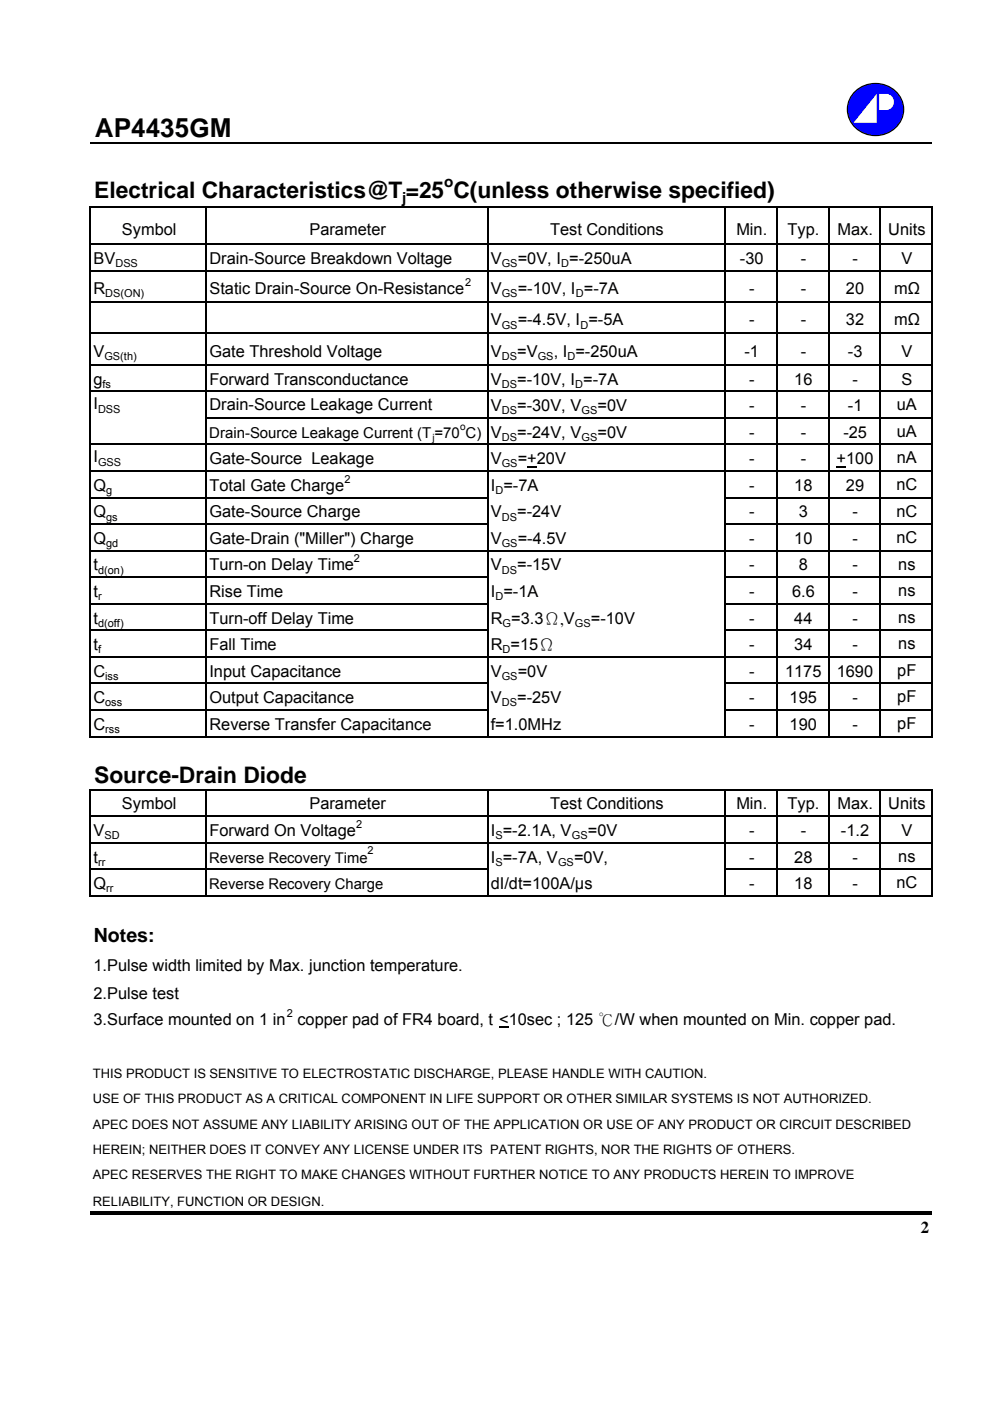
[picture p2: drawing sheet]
<svg xmlns="http://www.w3.org/2000/svg" width="210mm" height="297mm" viewBox="0 0 210 297" stroke-linecap="round" stroke-linejoin="round" font-family="sans-serif">
<defs><g id="words">
<text font-size="5.5" x="20.1" y="29">AP4435GM</text>
<g font-size="4.8">
<text x="20" y="42">Electrical Characteristics@T=25 C(unless otherwise specified)</text>
<text x="20" y="166">Source-Drain Diode</text>
</g>
<text font-size="4.1" x="19.9" y="199.8">Notes:</text>
<g font-size="3.5">
<text x="25.9" y="49.7">Symbol</text>
<text x="65.6" y="49.7">Parameter</text>
<text x="116.6" y="49.7">Test Conditions</text>
<text x="156.1" y="49.7">Min.</text>
<text x="167" y="49.7">Typ.</text>
<text x="177.6" y="49.7">Max.</text>
<text x="188.3" y="49.7">Units</text>
<text x="19.8" y="56">BV</text>
<text x="44.4" y="56">Drain-Source Breakdown Voltage</text>
<text x="104" y="56">V</text>
<text x="109.8" y="56">=0V, I =-250uA</text>
<text x="156.9" y="56">-30</text>
<text x="169.8" y="56">-</text>
<text x="180.8" y="56">-</text>
<text x="191.1" y="56">V</text>
<text x="19.8" y="62.4">R</text>
<text x="44.4" y="62.4">Static Drain-Source On-Resistance</text>
<text x="104.1" y="62.4">V</text>
<text x="109.8" y="62.4">=-10V, I =-7A</text>
<text x="158.8" y="62.4">-</text>
<text x="169.8" y="62.4">-</text>
<text x="179.4" y="62.4">20</text>
<text x="189.6" y="62.4">mΩ</text>
<text x="104.1" y="69">V</text>
<text x="109.8" y="69">=-4.5V, I =-5A</text>
<text x="158.8" y="69">-</text>
<text x="169.8" y="69">-</text>
<text x="179.4" y="69">32</text>
<text x="189.6" y="69">mΩ</text>
<text x="19.8" y="75.6">V</text>
<text x="44.4" y="75.6">Gate Threshold Voltage</text>
<text x="104.1" y="75.6">V</text>
<text x="109.6" y="75.6">=V</text>
<text x="117.4" y="75.6">, I =-250uA</text>
<text x="157.9" y="75.6">-1</text>
<text x="169.8" y="75.6">-</text>
<text x="179.8" y="75.6">-3</text>
<text x="191.1" y="75.6">V</text>
<text x="19.8" y="81.5">g</text>
<text x="44.4" y="81.5">Forward Transconductance</text>
<text x="104.1" y="81.5">V</text>
<text x="109.6" y="81.5">=-10V, I =-7A</text>
<text x="158.8" y="81.5">-</text>
<text x="168.4" y="81.5">16</text>
<text x="180.8" y="81.5">-</text>
<text x="191.1" y="81.5">S</text>
<text x="19.8" y="86.8">I</text>
<text x="44.4" y="87">Drain-Source Leakage Current</text>
<text x="104.1" y="87.2">V</text>
<text x="109.6" y="87.2">=-30V, V</text>
<text x="126.7" y="87.2">=0V</text>
<text x="158.8" y="87.2">-</text>
<text x="169.8" y="87.2">-</text>
<text x="179.8" y="87.2">-1</text>
<text x="190.2" y="87">uA</text>
<text x="104.1" y="92.8">V</text>
<text x="109.6" y="92.8">=-24V, V</text>
<text x="126.7" y="92.8">=0V</text>
<text x="158.8" y="92.8">-</text>
<text x="169.8" y="92.8">-</text>
<text x="178.8" y="92.8">-25</text>
<text x="190.2" y="92.6">uA</text>
<text x="19.8" y="98">I</text>
<text x="44.4" y="98.4">Gate-Source Leakage</text>
<text x="104.1" y="98.4">V</text>
<text x="109.8" y="98.4">=+20V</text>
<text x="158.8" y="98.4">-</text>
<text x="169.8" y="98.4">-</text>
<text x="177.4" y="98.4">+100</text>
<text x="190.2" y="98.3">nA</text>
<text x="19.8" y="104.1">Q</text>
<text x="44.4" y="104.1">Total Gate Charge</text>
<text x="104.1" y="104.1">I =-7A</text>
<text x="158.8" y="104.1">-</text>
<text x="168.4" y="104.1">18</text>
<text x="179.4" y="104.1">29</text>
<text x="190.1" y="103.9">nC</text>
<text x="19.8" y="109.7">Q</text>
<text x="44.4" y="109.7">Gate-Source Charge</text>
<text x="104.1" y="109.7">V</text>
<text x="109.6" y="109.7">=-24V</text>
<text x="158.8" y="109.7">-</text>
<text x="169.4" y="109.7">3</text>
<text x="180.8" y="109.7">-</text>
<text x="190.1" y="109.5">nC</text>
<text x="19.8" y="115.3">Q</text>
<text x="44.4" y="115.3">Gate-Drain (&quot;Miller&quot;) Charge</text>
<text x="104" y="115.3">V</text>
<text x="109.8" y="115.3">=-4.5V</text>
<text x="158.8" y="115.3">-</text>
<text x="168.4" y="115.3">10</text>
<text x="180.8" y="115.3">-</text>
<text x="190.1" y="115.1">nC</text>
<text x="19.8" y="120.9">t</text>
<text x="44.4" y="120.9">Turn-on Delay Time</text>
<text x="104.1" y="120.9">V</text>
<text x="109.6" y="120.9">=-15V</text>
<text x="158.8" y="120.9">-</text>
<text x="169.4" y="120.9">8</text>
<text x="180.8" y="120.9">-</text>
<text x="190.5" y="120.8">ns</text>
<text x="19.8" y="126.6">t</text>
<text x="44.4" y="126.6">Rise Time</text>
<text x="104.1" y="126.6">I =-1A</text>
<text x="158.8" y="126.6">-</text>
<text x="167.9" y="126.6">6.6</text>
<text x="180.8" y="126.6">-</text>
<text x="190.5" y="126.4">ns</text>
<text x="19.8" y="132.2">t</text>
<text x="19.8" y="137.8">t</text>
<text x="44.4" y="132.2">Turn-off Delay Time</text>
<text x="44.4" y="137.8">Fall Time</text>
<text x="104.1" y="132.2">R =3.3Ω,V</text>
<text x="104.1" y="137.8">R =15Ω</text>
<text x="125.3" y="132.2">=-10V</text>
<text x="158.8" y="132.2">-</text>
<text x="158.8" y="137.8">-</text>
<text x="168.4" y="132.2">44</text>
<text x="168.4" y="137.8">34</text>
<text x="180.8" y="132.2">-</text>
<text x="180.8" y="137.8">-</text>
<text x="190.5" y="132">ns</text>
<text x="190.5" y="137.7">ns</text>
<text x="19.8" y="143.5">C</text>
<text x="44.4" y="143.5">Input Capacitance</text>
<text x="104.1" y="143.5">V</text>
<text x="109.8" y="143.5">=0V</text>
<text x="158.8" y="143.5">-</text>
<text x="166.5" y="143.5">1175</text>
<text x="177.4" y="143.5">1690</text>
<text x="190.2" y="143.3">pF</text>
<text x="19.8" y="149.1">C</text>
<text x="44.4" y="149.1">Output Capacitance</text>
<text x="104.1" y="149.1">V</text>
<text x="109.6" y="149.1">=-25V</text>
<text x="158.8" y="149.1">-</text>
<text x="167.4" y="149.1">195</text>
<text x="180.8" y="149.1">-</text>
<text x="190.2" y="148.9">pF</text>
<text x="19.8" y="154.7">C</text>
<text x="44.4" y="154.7">Reverse Transfer Capacitance</text>
<text x="104" y="154.7">f=1.0MHz</text>
<text x="158.8" y="154.7">-</text>
<text x="167.4" y="154.7">190</text>
<text x="180.8" y="154.7">-</text>
<text x="190.2" y="154.6">pF</text>
<text x="25.9" y="171.6">Symbol</text>
<text x="65.6" y="171.6">Parameter</text>
<text x="116.6" y="171.6">Test Conditions</text>
<text x="156.1" y="171.6">Min.</text>
<text x="167" y="171.6">Typ.</text>
<text x="177.6" y="171.6">Max.</text>
<text x="188.3" y="171.6">Units</text>
<text x="19.8" y="177.2">V</text>
<text x="44.4" y="177.2">Forward On Voltage</text>
<text x="104.1" y="177.2">I =-2.1A, V</text>
<text x="124.6" y="177.2">=0V</text>
<text x="158.8" y="177.2">-</text>
<text x="169.8" y="177.2">-</text>
<text x="178.3" y="177.2">-1.2</text>
<text x="191.1" y="177.2">V</text>
<text x="19.8" y="182.9">t</text>
<text x="104.1" y="182.9">I =-7A, V</text>
<text x="121.7" y="182.9">=0V,</text>
<text x="158.8" y="182.9">-</text>
<text x="168.4" y="182.9">28</text>
<text x="180.8" y="182.9">-</text>
<text x="190.5" y="182.7">ns</text>
<text x="19.8" y="188.5">Q</text>
<text x="104.1" y="188.5">dI/dt=100A/µs</text>
<text x="158.8" y="188.5">-</text>
<text x="168.4" y="188.5">18</text>
<text x="180.8" y="188.5">-</text>
<text x="190.1" y="188.3">nC</text>
<text x="19.8" y="205.9">1.Pulse width limited by Max. junction temperature.</text>
<text x="19.8" y="211.8">2.Pulse test</text>
<text x="19.8" y="217.3">3.Surface mounted on 1 in</text>
<text x="63.1" y="217.3">copper pad of FR4 board, t &lt;10sec ; 125 ℃/W when mounted on Min. copper pad.</text>
<text x="195.2" y="261.4">2</text>
</g>
<g font-size="3.2">
<text x="94.2" y="39.6">o</text>
<text x="85.1" y="43">j</text>
<text x="44.4" y="92.8">Drain-Source Leakage Current (T =70 C)</text>
</g>
<g font-size="3.1">
<text x="44.4" y="182.9">Reverse Recovery Time</text>
<text x="44.4" y="188.5">Reverse Recovery Charge</text>
</g>
<g font-size="2.8">
<text x="19.7" y="228.5">THIS PRODUCT IS SENSITIVE TO ELECTROSTATIC DISCHARGE, PLEASE HANDLE WITH CAUTION.</text>
<text x="19.7" y="233.9">USE OF THIS PRODUCT AS A CRITICAL COMPONENT IN LIFE SUPPORT OR OTHER SIMILAR SYSTEMS IS NOT AUTHORIZED.</text>
<text x="19.7" y="239.3">APEC DOES NOT ASSUME ANY LIABILITY ARISING OUT OF THE APPLICATION OR USE OF ANY PRODUCT OR CIRCUIT DESCRIBED</text>
<text x="19.7" y="244.7">HEREIN; NEITHER DOES IT CONVEY ANY LICENSE UNDER ITS PATENT RIGHTS, NOR THE RIGHTS OF OTHERS.</text>
<text x="19.7" y="250">APEC RESERVES THE RIGHT TO MAKE CHANGES WITHOUT FURTHER NOTICE TO ANY PRODUCTS HEREIN TO IMPROVE</text>
<text x="19.7" y="255.7">RELIABILITY, FUNCTION OR DESIGN.</text>
</g>
<g font-size="2.3">
<text x="24.5" y="56.6">DSS</text>
<text x="106.4" y="56.6">GS</text>
<text x="119" y="56.6">D</text>
<text x="22.3" y="63">DS(ON)</text>
<text x="98.6" y="60.6">2</text>
<text x="106.4" y="63">GS</text>
<text x="122.1" y="63">D</text>
<text x="106.4" y="69.7">GS</text>
<text x="123.1" y="69.7">D</text>
<text x="22.1" y="76.3">GS(th)</text>
<text x="106.4" y="76.3">DS</text>
<text x="114" y="76.3">GS</text>
<text x="120.3" y="76.3">D</text>
<text x="21.7" y="82.2">fs</text>
<text x="106.4" y="82.2">DS</text>
<text x="122" y="82.2">D</text>
<text x="20.8" y="87.5">DSS</text>
<text x="106.4" y="87.8">DS</text>
<text x="123.3" y="87.8">GS</text>
<text x="106.4" y="93.5">DS</text>
<text x="123.3" y="93.5">GS</text>
<text x="20.8" y="98.7">GSS</text>
<text x="106.4" y="99.1">GS</text>
<text x="22.5" y="104.7">g</text>
<text x="73.1" y="102.3">2</text>
<text x="105" y="104.7">D</text>
<text x="22.5" y="110.4">gs</text>
<text x="106.4" y="110.4">DS</text>
<text x="22.5" y="116">gd</text>
<text x="75" y="119.2">2</text>
<text x="106.4" y="116">GS</text>
<text x="20.8" y="121.6">d(on)</text>
<text x="106.4" y="121.6">DS</text>
<text x="20.8" y="127.3">r</text>
<text x="105" y="127.3">D</text>
<text x="20.8" y="132.9">d(off)</text>
<text x="106.6" y="132.9">G</text>
<text x="121.9" y="132.9">GS</text>
<text x="20.8" y="138.5">f</text>
<text x="106.6" y="138.5">D</text>
<text x="22.3" y="144.1">iss</text>
<text x="22.3" y="149.8">oss</text>
<text x="106.4" y="144.1">GS</text>
<text x="106.4" y="149.8">DS</text>
<text x="22.3" y="155.4">rss</text>
<text x="22.1" y="177.9">SD</text>
<text x="75.5" y="175.5">2</text>
<text x="105" y="177.9">S</text>
<text x="121.2" y="177.9">GS</text>
<text x="20.8" y="183.6">rr</text>
<text x="77.9" y="181.1">2</text>
<text x="105" y="183.6">S</text>
<text x="118.3" y="183.6">GS</text>
<text x="22.5" y="189.2">rr</text>
<text x="60.8" y="215.6">2</text>
</g>
<g font-size="2.1">
<text x="91.7" y="93.5">j</text>
<text x="97.5" y="91.3">o</text>
</g>
</g></defs>
<path d="M111.8 98.9h2M177.4 98.9h2M105.8 217.8h2.1" fill="none" stroke="#000" stroke-width=".25"/>
<g fill="none" stroke="#000" stroke-width=".34">
<path d="M19.1 30.4h178.6M19.1 43.7v112.6M19.3 43.9h178.5M19.3 51.8h178.5M19.3 57.4h178.5M43.7 44.1v112.2M103.4 44.1v112.2M153.8 44.1v112.2M164.7 44.1v112.2M175.7 44.1v112.2M186.6 44.1v112.2M197.6 44.1v112.2"/>
<path d="M19.3 64.1h178.5M19.3 70.7h178.5M19.3 77.3h178.5M19.3 83h178.5M19.3 94.2h178.5M19.3 99.9h178.5M43.9 88.6h153.9M19.3 105.5h84.2M19.3 111.1h84.2M19.3 116.8h178.5M153.9 105.5h43.9M153.9 111.1h43.9"/>
<path d="M19.3 122.4h84.2M19.3 128h84.2M19.3 133.6h84.2M19.3 139.3h178.5M153.9 122.4h43.9M153.9 128h43.9M153.9 133.6h43.9M19.3 144.9h84.2M19.3 150.5h84.2M19.3 156.2h178.5M153.9 144.9h43.9M153.9 150.5h43.9"/>
<path d="M19.1 167.3v22.8M19.3 167.4h178.5M19.3 173.1h178.5M19.3 178.7h178.5M43.7 167.6v22.5M103.4 167.6v22.5M153.8 167.6v22.5M164.7 167.6v22.5M175.7 167.6v22.5M186.6 167.6v22.5M197.6 167.6v22.5M19.3 184.3h84.2"/>
<path d="M19.3 189.9h178.5M153.9 184.3h43.9"/>
</g>
<path d="M19.1 256.8h178.6v.7h-178.6z" fill="#000"/>
<path d="M181.4 19.3a6.1 6.1 0 0 1 10.1 3 5.9 5.9 0 0 1-2.9 5.7 5.9 5.9 0 0 1-6.5-.3 5.3 5.3 0 0 1-.7-8.4z" fill-rule="evenodd" fill="#00f" stroke="#000" stroke-width=".25"/>
<g fill="#fff">
<path d="M185.9 19.9v6.1h-4.9z"/>
<path d="M186.4 19.9h1.6a1.72 1.72 0 0 1 1.5 1.7 1.72 1.72 0 0 1-1.5 1.7h-1.6z" fill-rule="evenodd"/>
</g>
<use href="#words"/>
</svg>
